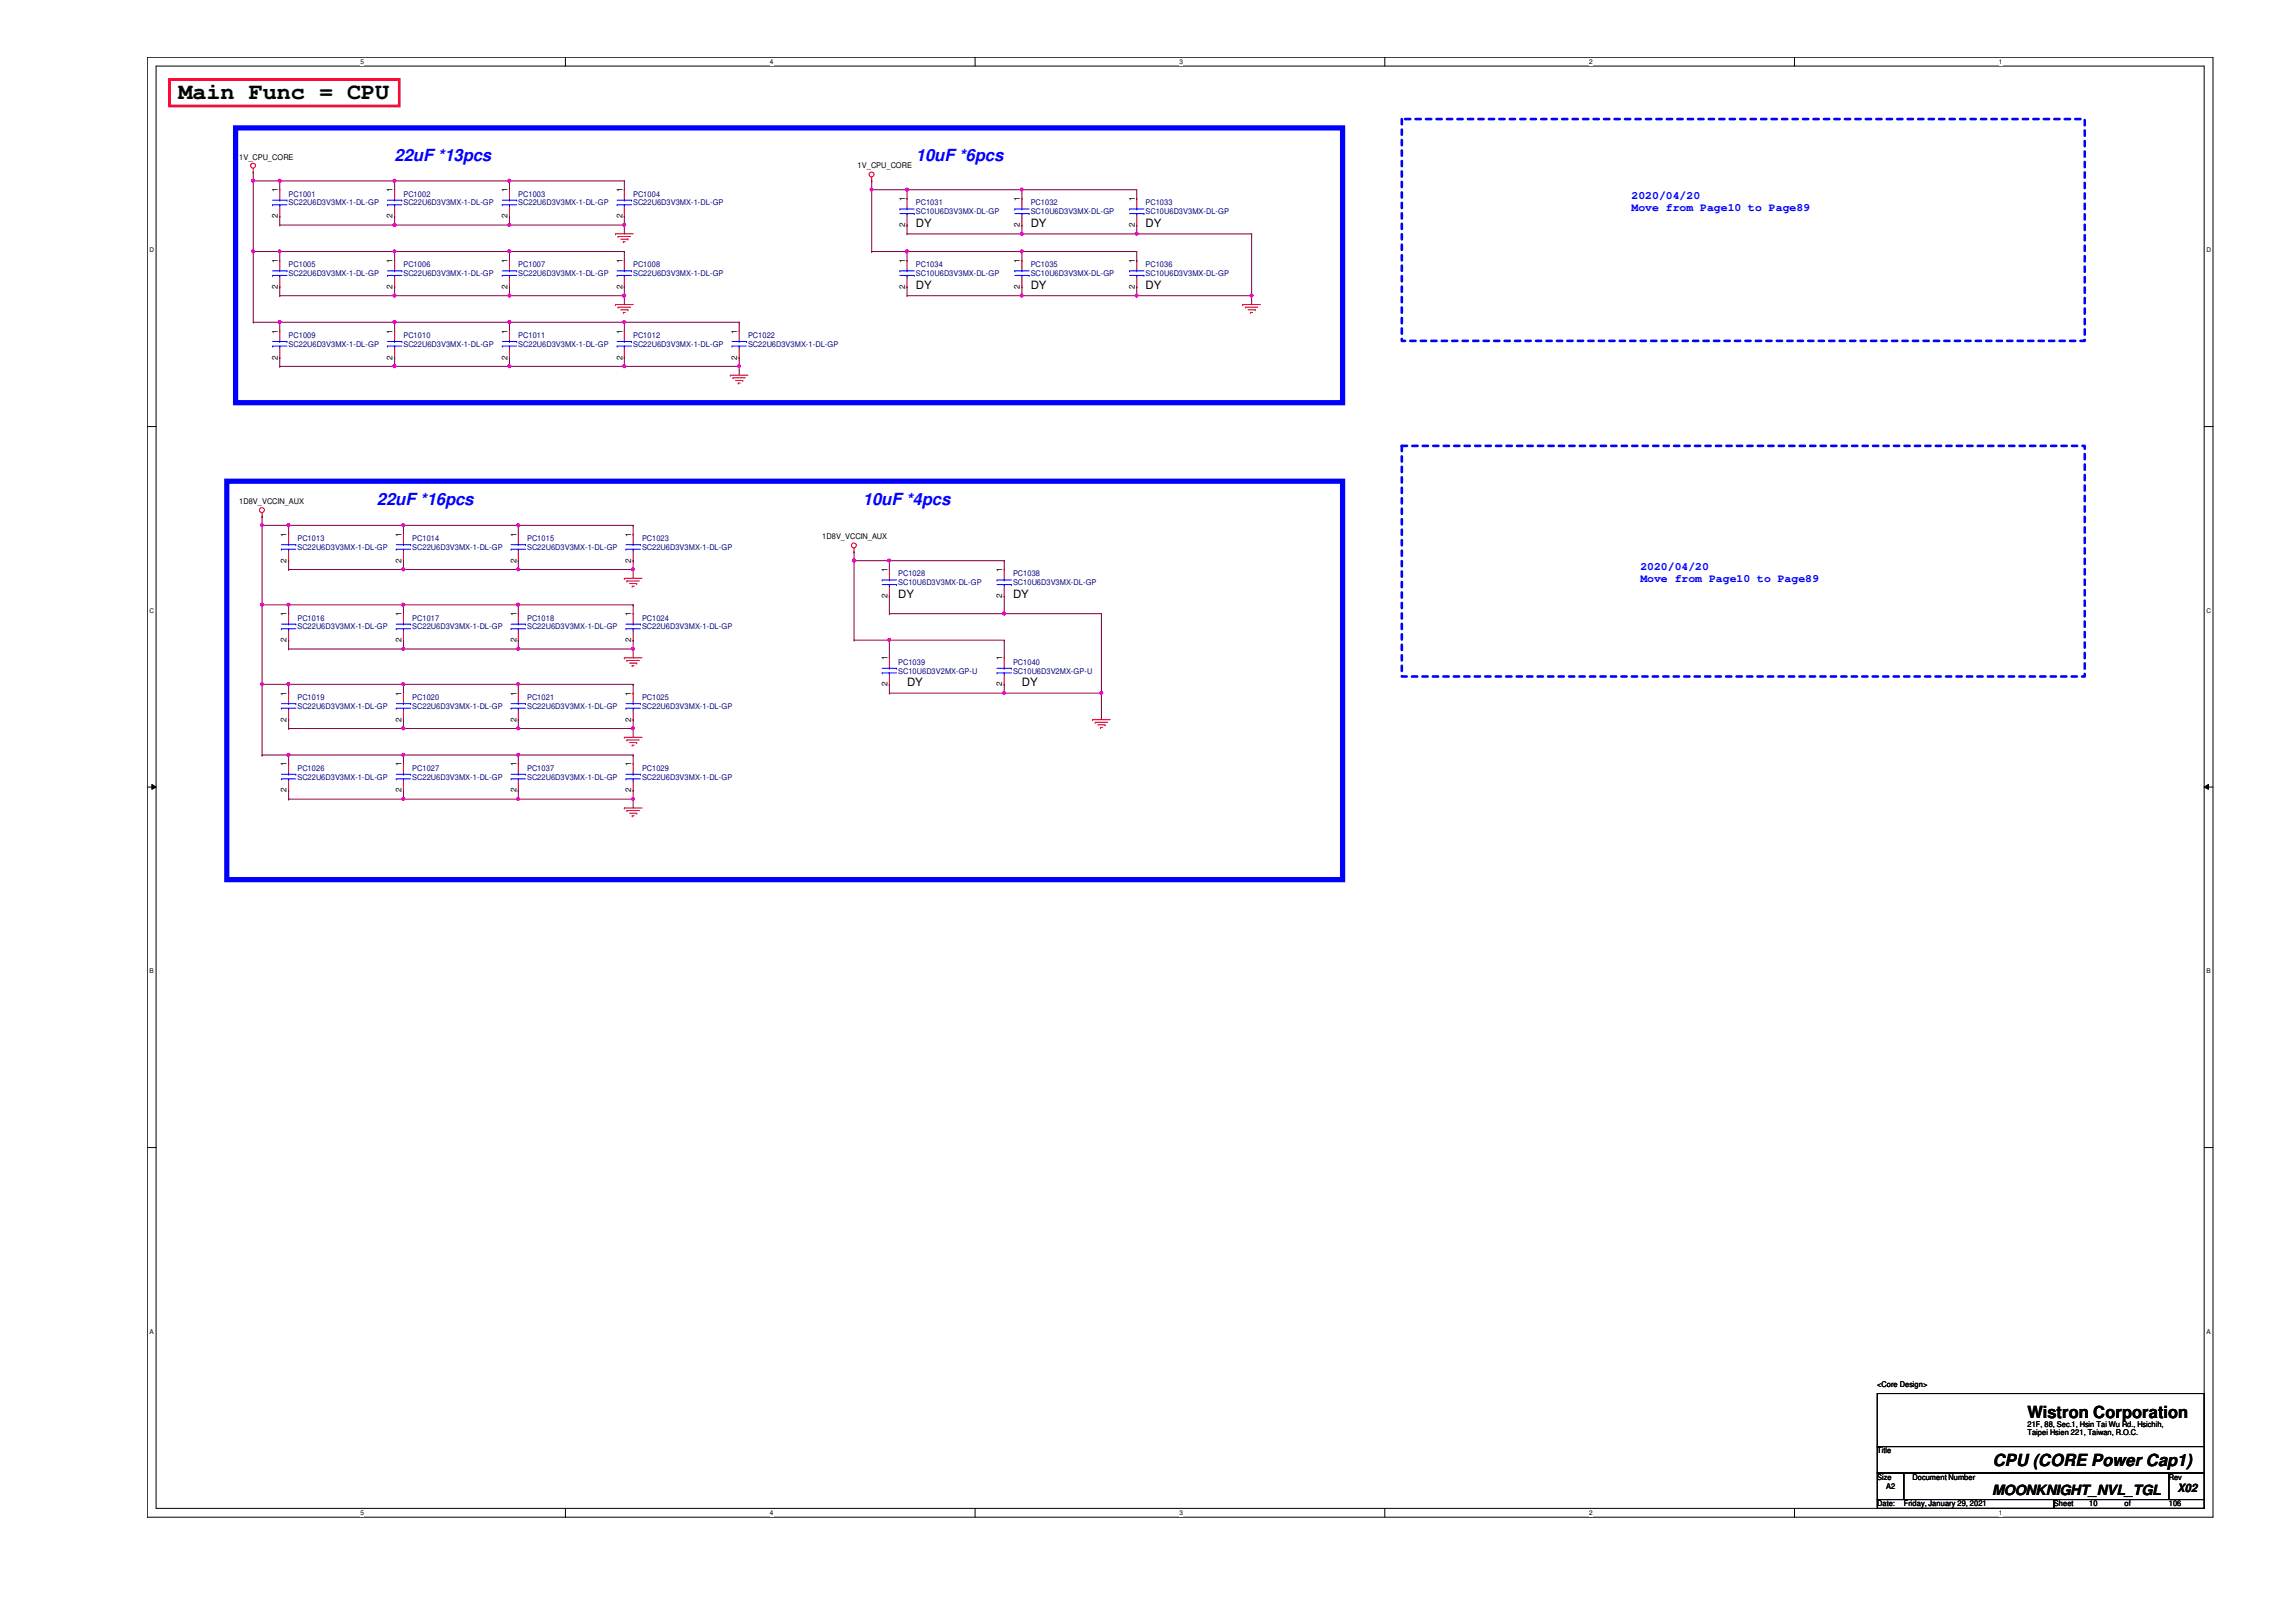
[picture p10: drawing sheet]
<svg xmlns="http://www.w3.org/2000/svg" width="297mm" height="210mm" viewBox="0 0 297 210" stroke-linecap="round" stroke-linejoin="round" font-family="sans-serif">
<defs><g id="words">
<text font-size="3" x="23.1" y="12.8">Main Func = CPU</text>
<g font-size="2.2" fill="#00f">
<text x="51.1" y="20.8">22uF *13pcs</text>
<text x="118.5" y="20.8">10uF *6pcs</text>
<text x="48.8" y="65.4">22uF *16pcs</text>
<text x="111.6" y="65.4">10uF *4pcs</text>
</g>
<g font-size="2.2">
<text x="262.3" y="183.5">Wistron Corporation</text>
<text x="257.8" y="189.7">CPU (CORE Power Cap1)</text>
</g>
<text font-size="1.8" x="257.7" y="193.4">MOONKNIGHT_NVL_TGL</text>
<g font-size="1.5">
<text x="118.5" y="29.3">DY</text>
<text x="133.3" y="29.3">DY</text>
<text x="148.2" y="29.3">DY</text>
<text x="118.5" y="37.3">DY</text>
<text x="133.3" y="37.3">DY</text>
<text x="148.2" y="37.3">DY</text>
<text x="116.2" y="77.3">DY</text>
<text x="131.1" y="77.3">DY</text>
<text x="117.3" y="88.8">DY</text>
<text x="132.2" y="88.8">DY</text>
<text x="281.7" y="193.1">X02</text>
</g>
<g font-size="1.5" fill="#00f">
<text x="211.1" y="25.8">2020/04/20</text>
<text x="211.1" y="27.3">Move from Page10 to Page89</text>
<text x="212.2" y="73.8">2020/04/20</text>
<text x="212.2" y="75.3">Move from Page10 to Page89</text>
</g>
<g font-size="1">
<text x="30.9" y="20.7">1V_CPU_CORE</text>
<text x="111" y="21.8">1V_CPU_CORE</text>
<text x="35.9" y="28.2" transform="rotate(-90 35.9 28.2)">2</text>
<text x="35.9" y="24.9" transform="rotate(-90 35.9 24.9)">1</text>
<text x="50.8" y="28.2" transform="rotate(-90 50.8 28.2)">2</text>
<text x="50.8" y="24.9" transform="rotate(-90 50.8 24.9)">1</text>
<text x="65.7" y="28.2" transform="rotate(-90 65.7 28.2)">2</text>
<text x="65.7" y="24.9" transform="rotate(-90 65.7 24.9)">1</text>
<text x="80.5" y="28.2" transform="rotate(-90 80.5 28.2)">2</text>
<text x="80.5" y="24.9" transform="rotate(-90 80.5 24.9)">1</text>
<text x="117.1" y="29.4" transform="rotate(-90 117.1 29.4)">2</text>
<text x="117.1" y="26" transform="rotate(-90 117.1 26)">1</text>
<text x="132" y="29.4" transform="rotate(-90 132 29.4)">2</text>
<text x="132" y="26" transform="rotate(-90 132 26)">1</text>
<text x="146.8" y="29.4" transform="rotate(-90 146.8 29.4)">2</text>
<text x="146.8" y="26" transform="rotate(-90 146.8 26)">1</text>
<text x="35.9" y="34" transform="rotate(-90 35.9 34)">1</text>
<text x="50.8" y="34" transform="rotate(-90 50.8 34)">1</text>
<text x="65.7" y="34" transform="rotate(-90 65.7 34)">1</text>
<text x="80.5" y="34" transform="rotate(-90 80.5 34)">1</text>
<text x="117.1" y="34" transform="rotate(-90 117.1 34)">1</text>
<text x="132" y="34" transform="rotate(-90 132 34)">1</text>
<text x="146.8" y="34" transform="rotate(-90 146.8 34)">1</text>
<text x="35.9" y="37.4" transform="rotate(-90 35.9 37.4)">2</text>
<text x="50.8" y="37.4" transform="rotate(-90 50.8 37.4)">2</text>
<text x="65.7" y="37.4" transform="rotate(-90 65.7 37.4)">2</text>
<text x="80.5" y="37.4" transform="rotate(-90 80.5 37.4)">2</text>
<text x="117.1" y="37.4" transform="rotate(-90 117.1 37.4)">2</text>
<text x="132" y="37.4" transform="rotate(-90 132 37.4)">2</text>
<text x="146.8" y="37.4" transform="rotate(-90 146.8 37.4)">2</text>
<text x="35.9" y="46.5" transform="rotate(-90 35.9 46.5)">2</text>
<text x="35.9" y="43.2" transform="rotate(-90 35.9 43.2)">1</text>
<text x="50.8" y="46.5" transform="rotate(-90 50.8 46.5)">2</text>
<text x="50.8" y="43.2" transform="rotate(-90 50.8 43.2)">1</text>
<text x="65.7" y="46.5" transform="rotate(-90 65.7 46.5)">2</text>
<text x="65.7" y="43.2" transform="rotate(-90 65.7 43.2)">1</text>
<text x="80.5" y="46.5" transform="rotate(-90 80.5 46.5)">2</text>
<text x="80.5" y="43.2" transform="rotate(-90 80.5 43.2)">1</text>
<text x="95.4" y="46.5" transform="rotate(-90 95.4 46.5)">2</text>
<text x="95.4" y="43.2" transform="rotate(-90 95.4 43.2)">1</text>
<text x="30.9" y="65.2">1D8V_VCCIN_AUX</text>
<text x="37.1" y="69.5" transform="rotate(-90 37.1 69.5)">1</text>
<text x="51.9" y="69.5" transform="rotate(-90 51.9 69.5)">1</text>
<text x="66.8" y="69.5" transform="rotate(-90 66.8 69.5)">1</text>
<text x="81.7" y="69.5" transform="rotate(-90 81.7 69.5)">1</text>
<text x="106.4" y="69.8">1D8V_VCCIN_AUX</text>
<text x="37.1" y="72.8" transform="rotate(-90 37.1 72.8)">2</text>
<text x="51.9" y="72.8" transform="rotate(-90 51.9 72.8)">2</text>
<text x="66.8" y="72.8" transform="rotate(-90 66.8 72.8)">2</text>
<text x="81.7" y="72.8" transform="rotate(-90 81.7 72.8)">2</text>
<text x="114.8" y="77.4" transform="rotate(-90 114.8 77.4)">2</text>
<text x="114.8" y="74" transform="rotate(-90 114.8 74)">1</text>
<text x="129.7" y="77.4" transform="rotate(-90 129.7 77.4)">2</text>
<text x="129.7" y="74" transform="rotate(-90 129.7 74)">1</text>
<text x="37.1" y="83.1" transform="rotate(-90 37.1 83.1)">2</text>
<text x="37.1" y="79.8" transform="rotate(-90 37.1 79.8)">1</text>
<text x="51.9" y="83.1" transform="rotate(-90 51.9 83.1)">2</text>
<text x="51.9" y="79.8" transform="rotate(-90 51.9 79.8)">1</text>
<text x="66.8" y="83.1" transform="rotate(-90 66.8 83.1)">2</text>
<text x="66.8" y="79.8" transform="rotate(-90 66.8 79.8)">1</text>
<text x="81.7" y="83.1" transform="rotate(-90 81.7 83.1)">2</text>
<text x="81.7" y="79.8" transform="rotate(-90 81.7 79.8)">1</text>
<text x="114.8" y="88.8" transform="rotate(-90 114.8 88.8)">2</text>
<text x="114.8" y="85.5" transform="rotate(-90 114.8 85.5)">1</text>
<text x="129.7" y="88.8" transform="rotate(-90 129.7 88.8)">2</text>
<text x="129.7" y="85.5" transform="rotate(-90 129.7 85.5)">1</text>
<text x="37.1" y="93.4" transform="rotate(-90 37.1 93.4)">2</text>
<text x="37.1" y="90" transform="rotate(-90 37.1 90)">1</text>
<text x="51.9" y="93.4" transform="rotate(-90 51.9 93.4)">2</text>
<text x="51.9" y="90" transform="rotate(-90 51.9 90)">1</text>
<text x="66.8" y="93.4" transform="rotate(-90 66.8 93.4)">2</text>
<text x="66.8" y="90" transform="rotate(-90 66.8 90)">1</text>
<text x="81.7" y="93.4" transform="rotate(-90 81.7 93.4)">2</text>
<text x="81.7" y="90" transform="rotate(-90 81.7 90)">1</text>
<text x="37.1" y="99.2" transform="rotate(-90 37.1 99.2)">1</text>
<text x="51.9" y="99.2" transform="rotate(-90 51.9 99.2)">1</text>
<text x="66.8" y="99.2" transform="rotate(-90 66.8 99.2)">1</text>
<text x="81.7" y="99.2" transform="rotate(-90 81.7 99.2)">1</text>
<text x="37.1" y="102.5" transform="rotate(-90 37.1 102.5)">2</text>
<text x="51.9" y="102.5" transform="rotate(-90 51.9 102.5)">2</text>
<text x="66.8" y="102.5" transform="rotate(-90 66.8 102.5)">2</text>
<text x="81.7" y="102.5" transform="rotate(-90 81.7 102.5)">2</text>
<text x="242.9" y="179.5">&lt;Core Design&gt;</text>
<text x="262.3" y="184.7">21F, 88, Sec.1, Hsin Tai Wu Rd., Hsichih,</text>
<text x="262.3" y="185.7">Taipei Hsien 221, Taiwan, R.O.C.</text>
<text x="242.9" y="188.1">Title</text>
<text x="242.9" y="191.5">Size</text>
<text x="247.4" y="191.5">Document Number</text>
<text x="280.6" y="191.5">Rev</text>
<text x="242.9" y="194.9">Date:</text>
<text x="244" y="192.7">A2</text>
<text x="246.3" y="194.9">Friday, January 29, 2021</text>
<text x="265.7" y="194.9">Sheet</text>
<text x="270.3" y="194.9">10</text>
<text x="274.9" y="194.9">of</text>
<text x="280.6" y="194.9">106</text>
</g>
<g font-size="1" fill="#000080">
<text x="37.3" y="25.4">PC1001</text>
<text x="37.3" y="26.6">SC22U6D3V3MX-1-DL-GP</text>
<text x="52.2" y="25.4">PC1002</text>
<text x="52.2" y="26.6">SC22U6D3V3MX-1-DL-GP</text>
<text x="67.1" y="25.4">PC1003</text>
<text x="67.1" y="26.6">SC22U6D3V3MX-1-DL-GP</text>
<text x="81.9" y="25.4">PC1004</text>
<text x="81.9" y="26.6">SC22U6D3V3MX-1-DL-GP</text>
<text x="118.5" y="26.6">PC1031</text>
<text x="118.5" y="27.7">SC10U6D3V3MX-DL-GP</text>
<text x="133.3" y="26.6">PC1032</text>
<text x="133.3" y="27.7">SC10U6D3V3MX-DL-GP</text>
<text x="148.2" y="26.6">PC1033</text>
<text x="148.2" y="27.7">SC10U6D3V3MX-DL-GP</text>
<text x="37.3" y="34.6">PC1005</text>
<text x="37.3" y="35.7">SC22U6D3V3MX-1-DL-GP</text>
<text x="52.2" y="34.6">PC1006</text>
<text x="52.2" y="35.7">SC22U6D3V3MX-1-DL-GP</text>
<text x="67.1" y="34.6">PC1007</text>
<text x="67.1" y="35.7">SC22U6D3V3MX-1-DL-GP</text>
<text x="81.9" y="34.6">PC1008</text>
<text x="81.9" y="35.7">SC22U6D3V3MX-1-DL-GP</text>
<text x="118.5" y="34.6">PC1034</text>
<text x="118.5" y="35.7">SC10U6D3V3MX-DL-GP</text>
<text x="133.3" y="34.6">PC1035</text>
<text x="133.3" y="35.7">SC10U6D3V3MX-DL-GP</text>
<text x="148.2" y="34.6">PC1036</text>
<text x="148.2" y="35.7">SC10U6D3V3MX-DL-GP</text>
<text x="37.3" y="43.7">PC1009</text>
<text x="37.3" y="44.9">SC22U6D3V3MX-1-DL-GP</text>
<text x="52.2" y="43.7">PC1010</text>
<text x="52.2" y="44.9">SC22U6D3V3MX-1-DL-GP</text>
<text x="67.1" y="43.7">PC1011</text>
<text x="67.1" y="44.9">SC22U6D3V3MX-1-DL-GP</text>
<text x="81.9" y="43.7">PC1012</text>
<text x="81.9" y="44.9">SC22U6D3V3MX-1-DL-GP</text>
<text x="96.8" y="43.7">PC1022</text>
<text x="96.8" y="44.9">SC22U6D3V3MX-1-DL-GP</text>
<text x="38.5" y="70">PC1013</text>
<text x="38.5" y="71.2">SC22U6D3V3MX-1-DL-GP</text>
<text x="53.3" y="70">PC1014</text>
<text x="53.3" y="71.2">SC22U6D3V3MX-1-DL-GP</text>
<text x="68.2" y="70">PC1015</text>
<text x="68.2" y="71.2">SC22U6D3V3MX-1-DL-GP</text>
<text x="83.1" y="70">PC1023</text>
<text x="83.1" y="71.2">SC22U6D3V3MX-1-DL-GP</text>
<text x="116.2" y="74.6">PC1028</text>
<text x="116.2" y="75.7">SC10U6D3V3MX-DL-GP</text>
<text x="131.1" y="74.6">PC1038</text>
<text x="131.1" y="75.7">SC10U6D3V3MX-DL-GP</text>
<text x="38.5" y="80.3">PC1016</text>
<text x="38.5" y="81.4">SC22U6D3V3MX-1-DL-GP</text>
<text x="53.3" y="80.3">PC1017</text>
<text x="53.3" y="81.4">SC22U6D3V3MX-1-DL-GP</text>
<text x="68.2" y="80.3">PC1018</text>
<text x="68.2" y="81.4">SC22U6D3V3MX-1-DL-GP</text>
<text x="83.1" y="80.3">PC1024</text>
<text x="83.1" y="81.4">SC22U6D3V3MX-1-DL-GP</text>
<text x="116.2" y="86">PC1039</text>
<text x="116.2" y="87.2">SC10U6D3V2MX-GP-U</text>
<text x="131.1" y="86">PC1040</text>
<text x="131.1" y="87.2">SC10U6D3V2MX-GP-U</text>
<text x="38.5" y="90.6">PC1019</text>
<text x="38.5" y="91.7">SC22U6D3V3MX-1-DL-GP</text>
<text x="53.3" y="90.6">PC1020</text>
<text x="53.3" y="91.7">SC22U6D3V3MX-1-DL-GP</text>
<text x="68.2" y="90.6">PC1021</text>
<text x="68.2" y="91.7">SC22U6D3V3MX-1-DL-GP</text>
<text x="83.1" y="90.6">PC1025</text>
<text x="83.1" y="91.7">SC22U6D3V3MX-1-DL-GP</text>
<text x="38.5" y="99.7">PC1026</text>
<text x="38.5" y="100.9">SC22U6D3V3MX-1-DL-GP</text>
<text x="53.3" y="99.7">PC1027</text>
<text x="53.3" y="100.9">SC22U6D3V3MX-1-DL-GP</text>
<text x="68.2" y="99.7">PC1037</text>
<text x="68.2" y="100.9">SC22U6D3V3MX-1-DL-GP</text>
<text x="83.1" y="99.7">PC1029</text>
<text x="83.1" y="100.9">SC22U6D3V3MX-1-DL-GP</text>
</g>
<g font-size=".8">
<text x="46.7" y="8.3">5</text>
<text x="99.6" y="8.3">4</text>
<text x="152.6" y="8.3">3</text>
<text x="205.6" y="8.3">2</text>
<text x="258.6" y="8.3">1</text>
<text x="19.3" y="32.6">D</text>
<text x="285.5" y="32.6">D</text>
<text x="19.3" y="79.3">C</text>
<text x="285.5" y="79.3">C</text>
<text x="19.3" y="125.9">B</text>
<text x="285.5" y="125.9">B</text>
<text x="19.3" y="172.6">A</text>
<text x="285.5" y="172.6">A</text>
<text x="46.7" y="196.1">5</text>
<text x="99.6" y="196.1">4</text>
<text x="152.6" y="196.1">3</text>
<text x="205.6" y="196.1">2</text>
<text x="258.6" y="196.1">1</text>
</g>
</g></defs>
<path d="M19.1 7.4h267.2v188.9h-267.2zM20.2 8.6h265v186.6h-265z" fill="none" stroke="#000" stroke-width=".13"/>
<g fill="#fff">
<path d="M46.7 7.5h.4v1h-.4z"/>
<path d="M46.7 195.3h.4v1h-.4z"/>
</g>
<path d="M73.2 7.4v1.2M73.2 195.2v1.1" fill="none" stroke="#000" stroke-width=".13"/>
<g fill="#fff">
<path d="M99.6 7.5h.5v1h-.5z"/>
<path d="M99.6 195.3h.5v1h-.5z"/>
</g>
<path d="M126.2 7.4v1.2M126.2 195.2v1.1" fill="none" stroke="#000" stroke-width=".13"/>
<g fill="#fff">
<path d="M152.6 7.5h.5v1h-.5z"/>
<path d="M152.6 195.3h.5v1h-.5z"/>
</g>
<path d="M179.2 7.4v1.2M179.2 195.2v1.1" fill="none" stroke="#000" stroke-width=".13"/>
<g fill="#fff">
<path d="M205.6 7.5h.5v1h-.5z"/>
<path d="M205.6 195.3h.5v1h-.5z"/>
</g>
<path d="M232.2 7.4v1.2M232.2 195.2v1.1" fill="none" stroke="#000" stroke-width=".13"/>
<g fill="#fff">
<path d="M258.6 7.5h.5v1h-.5z"/>
<path d="M258.6 195.3h.5v1h-.5z"/>
<path d="M19.3 31.9h.6v.9h-.6z"/>
<path d="M285.5 31.9h.5v.9h-.5z"/>
<path d="M19.3 78.5h.6v1h-.6z"/>
<path d="M285.5 78.5h.5v1h-.5z"/>
</g>
<path d="M19.1 55.2h1.1M285.2 55.2h1.1" fill="none" stroke="#000" stroke-width=".13"/>
<g fill="#fff">
<path d="M19.3 125.2h.6v.9h-.6z"/>
<path d="M285.5 125.2h.5v.9h-.5z"/>
</g>
<path d="M19.1 101.9h1.1M19.6 101.5l.6 .4-.6 .2zM285.2 101.9l.5-.4v.6zM285.2 101.9h1.1" fill="none" stroke="#000" stroke-width=".13"/>
<path d="M19.6 101.5l.6 .4-.6 .2zM285.2 101.9l.5-.4v.6z" fill="#000"/>
<g fill="#fff">
<path d="M19.3 171.8h.6v1h-.6z"/>
<path d="M285.5 171.8h.5v1h-.5z"/>
</g>
<path d="M19.1 148.5h1.1M285.2 148.5h1.1M242.9 180.3h42.3v6.9h-42.3zM242.9 187.2h42.3v3.4h-42.3zM242.9 190.6h3.4v3.5h-3.4zM242.9 194.1h22.8v1.1h-22.8zM246.3 190.6h34.3v3.5h-34.3zM265.7 194.1h19.5v1.1h-19.5zM280.6 190.6h4.6v3.5h-4.6z" fill="none" stroke="#000" stroke-width=".13"/>
<path d="M21.9 10.3h29.7v3.4h-29.7z" fill="none" stroke="#f00" stroke-width=".34"/>
<path d="M30.5 16.6h143.2v35.5h-143.2zM29.3 62.3h144.4v51.5h-144.4z" fill="none" stroke="#00f" stroke-width=".68"/>
<path d="M181.4 15.4h88.3v28.7h-88.3zM181.4 57.7h88.3v29.8h-88.3z" fill="none" stroke="#00f" stroke-width=".34" stroke-dasharray=".7 .7"/>
<g fill="none" stroke="#f00" stroke-width=".13">
<path d="M32.8 22.3h.1M32.8 21.8v.5M36.2 33.7h.1M36.2 37.1h.1M36.2 24.6h.1M36.2 28h.1M36.2 24.6v1.1M36.2 26.8v1.2M36.2 33.7v1.1M36.2 36v1.1M51.1 33.7h.1M51.1 37.1h.1"/>
<path d="M51.1 24.6h.1M51.1 28h.1M51.1 24.6v1.1M51.1 26.8v1.2M51.1 33.7v1.1M51.1 36v1.1M65.9 24.6h.1M65.9 28h.1M65.9 33.7h.1M65.9 37.1h.1M65.9 24.6v1.1M65.9 26.8v1.2"/>
<path d="M65.9 33.7v1.1M65.9 36v1.1M79.6 30.3h.1M79.6 39.4h.1M79.6 30.3h2.3M79.6 39.4h2.3M80 30.6h.1M80 39.8h.1M80 30.6h1.6M80 39.8h1.6M80.3 30.9h.9M80.6 31.3h.1"/>
<path d="M80.6 31.3h.3M80.8 24.6h.1M80.8 28h.1M80.8 33.7h.1M80.8 37.1h.1M80.8 24.6v1.1M80.8 26.8v1.2M80.8 33.7v1.1M80.8 36v1.1M81.2 30.9h.1M112.8 23.4h.1M112.8 22.9v.5"/>
<path d="M117.3 33.7h.1M117.3 37.1h.1M117.3 25.7h.1M117.3 29.1h.1M117.3 25.7v1.1M117.3 28v1.1M117.3 33.7v1.1M117.3 36v1.1M132.2 25.7h.1M132.2 29.1h.1M132.2 33.7h.1M132.2 37.1h.1"/>
<path d="M132.2 25.7v1.1M132.2 28v1.1M132.2 33.7v1.1M132.2 36v1.1M147.1 33.7h.1M147.1 37.1h.1M147.1 25.7h.1M147.1 29.1h.1M147.1 25.7v1.1M147.1 28v1.1M147.1 33.7v1.1M147.1 36v1.1"/>
<path d="M160.8 39.4h.1M160.8 39.4h2.3M161.1 39.8h.1M161.1 39.8h1.6M36.2 42.8h.1M36.2 46.3h.1M36.2 42.8v1.2M36.2 45.1v1.2M51.1 42.8h.1M51.1 46.3h.1M51.1 42.8v1.2M51.1 45.1v1.2"/>
<path d="M65.9 42.8h.1M65.9 46.3h.1M65.9 42.8v1.2M65.9 45.1v1.2M80.3 40.1h.9M80.6 40.4h.1M80.6 40.4h.3M80.8 42.8h.1M80.8 46.3h.1M80.8 42.8v1.2M80.8 45.1v1.2M81.2 40.1h.1"/>
<path d="M94.5 48.6h.1M94.5 48.6h2.3M94.8 48.9h.1M94.8 48.9h1.6M95.2 49.2h.9M95.5 49.6h.1M95.5 49.6h.3M95.6 42.8h.1M95.6 46.3h.1M95.6 42.8v1.2M95.6 45.1v1.2M96.1 49.2h.1"/>
<path d="M161.5 40.1h.9M161.8 40.4h.1M161.8 40.4h.3M162.4 40.1h.1M33.9 66.8h.1M33.9 66.4v.4M37.3 79.4h.1M37.3 69.1h.1M37.3 72.6h.1M37.3 69.1v1.2M37.3 71.4v1.2M37.3 79.4v1.2"/>
<path d="M52.2 79.4h.1M52.2 69.1h.1M52.2 72.6h.1M52.2 69.1v1.2M52.2 71.4v1.2M52.2 79.4v1.2M67.1 69.1h.1M67.1 72.6h.1M67.1 79.4h.1M67.1 69.1v1.2M67.1 71.4v1.2M67.1 79.4v1.2"/>
<path d="M80.8 74.8h.1M80.8 74.8h2.3M81.1 75.2h.1M81.1 75.2h1.6M81.4 75.5h1M81.8 75.9h.1M81.8 75.9h.2M81.9 79.4h.1M81.9 69.1h.1M81.9 72.6h.1M81.9 69.1v1.2M81.9 71.4v1.2"/>
<path d="M81.9 79.4v1.2M82.4 75.5h.1M110.5 71.4h.1M110.5 71v.4M115.1 73.7h.1M115.1 77.1h.1M115.1 73.7v1.1M115.1 76v1.1M129.9 73.7h.1M129.9 77.1h.1M129.9 73.7v1.1M129.9 76v1.1"/>
<path d="M37.3 89.7h.1M37.3 93.1h.1M37.3 82.8h.1M37.3 98.8h.1M37.3 81.7v1.1M37.3 89.7v1.1M37.3 92v1.1M37.3 98.8v1.2M52.2 98.8h.1M52.2 82.8h.1M52.2 89.7h.1M52.2 93.1h.1"/>
<path d="M52.2 81.7v1.1M52.2 89.7v1.1M52.2 92v1.1M52.2 98.8v1.2M67.1 82.8h.1M67.1 89.7h.1M67.1 93.1h.1M67.1 98.8h.1M67.1 81.7v1.1M67.1 89.7v1.1M67.1 92v1.1M67.1 98.8v1.2"/>
<path d="M80.8 85.1h.1M80.8 95.4h.1M80.8 85.1h2.3M80.8 95.4h2.3M81.1 85.5h.1M81.1 95.8h.1M81.1 85.5h1.6M81.1 95.8h1.6M81.4 85.8h1M81.4 96.1h1M81.8 86.1h.1M81.8 96.4h.1"/>
<path d="M81.8 86.1h.2M81.8 96.4h.2M81.9 82.8h.1M81.9 89.7h.1M81.9 93.1h.1M81.9 98.8h.1M81.9 81.7v1.1M81.9 89.7v1.1M81.9 92v1.1M81.9 98.8v1.2M82.4 85.8h.1M82.4 96.1h.1"/>
<path d="M115.1 85.1h.1M115.1 88.6h.1M115.1 85.1v1.2M115.1 87.4v1.2M129.9 85.1h.1M129.9 88.6h.1M129.9 85.1v1.2M129.9 87.4v1.2M141.4 93.1h.1M141.4 93.1h2.2M141.7 93.5h.1M141.7 93.5h1.6"/>
<path d="M142 93.8h1M142.4 94.1h.1M142.4 94.1h.2M143 93.8h.1M37.3 102.3h.1M37.3 101.1v1.2M52.2 102.3h.1M52.2 101.1v1.2M67.1 102.3h.1M67.1 101.1v1.2M80.8 104.6h.1M80.8 104.6h2.3"/>
<path d="M81.1 104.9h.1M81.1 104.9h1.6M81.4 105.2h1M81.8 105.6h.1M81.8 105.6h.2M81.9 102.3h.1M81.9 101.1v1.2M82.4 105.2h.1"/>
<circle cx="32.7" cy="21.4" r=".32"/>
<circle cx="112.8" cy="22.6" r=".32"/>
<circle cx="33.9" cy="66" r=".32"/>
<circle cx="110.5" cy="70.6" r=".32"/>
</g>
<g fill="none" stroke="#00f" stroke-width=".13">
<path d="M35.3 35.6h.1M35.3 26.5h.1M35.3 25.9h1.8M35.3 26.5h1.8M35.3 35.1h1.8M35.3 35.6h1.8M36.2 35.1h.1M36.2 35.6h.1M36.2 25.9h.1M36.2 26.5h.1M36.2 25.7v.2M36.2 26.5v.3"/>
<path d="M36.2 34.8v.3M36.2 35.6v.4M37.1 35.1h.1M37.1 25.9h.1M50.1 35.6h.1M50.1 26.5h.1M50.1 25.9h1.9M50.1 26.5h1.9M50.1 35.1h1.9M50.1 35.6h1.9M51.1 35.1h.1M51.1 35.6h.1"/>
<path d="M51.1 25.9h.1M51.1 26.5h.1M51.1 25.7v.2M51.1 26.5v.3M51.1 34.8v.3M51.1 35.6v.4M52 35.1h.1M52 25.9h.1M65 26.5h.1M65 35.6h.1M65 25.9h1.8M65 26.5h1.8"/>
<path d="M65 35.1h1.8M65 35.6h1.8M65.9 25.9h.1M65.9 26.5h.1M65.9 35.1h.1M65.9 35.6h.1M65.9 25.7v.2M65.9 26.5v.3M65.9 34.8v.3M65.9 35.6v.4M66.8 25.9h.1M66.8 35.1h.1"/>
<path d="M79.8 26.5h.1M79.8 35.6h.1M79.8 25.9h1.9M79.8 26.5h1.9M79.8 35.1h1.9M79.8 35.6h1.9M80.8 25.9h.1M80.8 26.5h.1M80.8 35.1h.1M80.8 35.6h.1M80.8 25.7v.2M80.8 26.5v.3"/>
<path d="M80.8 34.8v.3M80.8 35.6v.4M81.7 25.9h.1M81.7 35.1h.1M116.4 35.1h.1M116.4 27.1h.1M116.4 35.1h1.9M116.4 35.6h1.9M116.4 27.1h1.9M116.4 27.6h1.9M117.3 35.1h.1M117.3 35.6h.1"/>
<path d="M117.3 27.1h.1M117.3 27.6h.1M117.3 26.8v.3M117.3 27.6v.4M117.3 34.8v.3M117.3 35.6v.4M118.3 35.6h.1M118.3 27.6h.1M131.3 27.1h.1M131.3 35.1h.1M131.3 35.1h1.8M131.3 35.6h1.8"/>
<path d="M131.3 27.1h1.8M131.3 27.6h1.8M132.2 27.1h.1M132.2 27.6h.1M132.2 35.1h.1M132.2 35.6h.1M132.2 26.8v.3M132.2 27.6v.4M132.2 34.8v.3M132.2 35.6v.4M133.1 27.6h.1M133.1 35.6h.1"/>
<path d="M146.1 35.1h.1M146.1 27.1h.1M146.1 35.1h1.9M146.1 35.6h1.9M146.1 27.1h1.9M146.1 27.6h1.9M147.1 35.1h.1M147.1 35.6h.1M147.1 27.1h.1M147.1 27.6h.1M147.1 26.8v.3M147.1 27.6v.4"/>
<path d="M147.1 34.8v.3M147.1 35.6v.4M148 35.6h.1M148 27.6h.1M35.3 44.8h.1M35.3 44.2h1.8M35.3 44.8h1.8M36.2 44.2h.1M36.2 44.8h.1M36.2 44v.2M36.2 44.8v.3M37.1 44.2h.1"/>
<path d="M50.1 44.8h.1M50.1 44.2h1.9M50.1 44.8h1.9M51.1 44.2h.1M51.1 44.8h.1M51.1 44v.2M51.1 44.8v.3M52 44.2h.1M65 44.8h.1M65 44.2h1.8M65 44.8h1.8M65.9 44.2h.1"/>
<path d="M65.9 44.8h.1M65.9 44v.2M65.9 44.8v.3M66.8 44.2h.1M79.8 44.8h.1M79.8 44.2h1.9M79.8 44.8h1.9M80.8 44.2h.1M80.8 44.8h.1M80.8 44v.2M80.8 44.8v.3M81.7 44.2h.1"/>
<path d="M94.7 44.8h.1M94.7 44.2h1.9M94.7 44.8h1.9M95.6 44.2h.1M95.6 44.8h.1M95.6 44v.2M95.6 44.8v.3M96.6 44.2h.1M36.4 71.1h.1M36.4 70.5h1.9M36.4 71.1h1.9M37.3 70.5h.1"/>
<path d="M37.3 71.1h.1M37.3 70.3v.2M37.3 71.1v.3M38.3 70.5h.1M51.3 71.1h.1M51.3 70.5h1.8M51.3 71.1h1.8M52.2 70.5h.1M52.2 71.1h.1M52.2 70.3v.2M52.2 71.1v.3M53.1 70.5h.1"/>
<path d="M66.1 71.1h.1M66.1 70.5h1.9M66.1 71.1h1.9M67.1 70.5h.1M67.1 71.1h.1M67.1 70.3v.2M67.1 71.1v.3M68 70.5h.1M81 71.1h.1M81 70.5h1.8M81 71.1h1.8M81.9 70.5h.1"/>
<path d="M81.9 71.1h.1M81.9 70.3v.2M81.9 71.1v.3M82.8 70.5h.1M114.1 75.1h.1M114.1 75.1h1.9M114.1 75.6h1.9M115.1 75.1h.1M115.1 75.6h.1M115.1 74.8v.3M115.1 75.6v.4M116 75.6h.1"/>
<path d="M129 75.1h.1M129 75.1h1.9M129 75.6h1.9M129.9 75.1h.1M129.9 75.6h.1M129.9 74.8v.3M129.9 75.6v.4M130.9 75.6h.1M36.4 91.7h.1M36.4 81.4h.1M36.4 80.8h1.9M36.4 81.4h1.9"/>
<path d="M36.4 91.1h1.9M36.4 91.7h1.9M37.3 91.1h.1M37.3 91.7h.1M37.3 80.8h.1M37.3 81.4h.1M37.3 80.6v.2M37.3 81.4v.3M37.3 90.8v.3M37.3 91.7v.3M37.3 100v.2M38.3 91.1h.1"/>
<path d="M38.3 80.8h.1M51.3 81.4h.1M51.3 91.7h.1M51.3 80.8h1.8M51.3 81.4h1.8M51.3 91.1h1.8M51.3 91.7h1.8M52.2 80.8h.1M52.2 81.4h.1M52.2 91.1h.1M52.2 91.7h.1M52.2 80.6v.2"/>
<path d="M52.2 81.4v.3M52.2 90.8v.3M52.2 91.7v.3M52.2 100v.2M53.1 80.8h.1M53.1 91.1h.1M66.1 81.4h.1M66.1 91.7h.1M66.1 80.8h1.9M66.1 81.4h1.9M66.1 91.1h1.9M66.1 91.7h1.9"/>
<path d="M67.1 80.8h.1M67.1 81.4h.1M67.1 91.1h.1M67.1 91.7h.1M67.1 80.6v.2M67.1 81.4v.3M67.1 90.8v.3M67.1 91.7v.3M67.1 100v.2M68 80.8h.1M68 91.1h.1M81 81.4h.1"/>
<path d="M81 91.7h.1M81 80.8h1.8M81 81.4h1.8M81 91.1h1.8M81 91.7h1.8M81.9 80.8h.1M81.9 81.4h.1M81.9 91.1h.1M81.9 91.7h.1M81.9 80.6v.2M81.9 81.4v.3M81.9 90.8v.3"/>
<path d="M81.9 91.7v.3M81.9 100v.2M82.8 80.8h.1M82.8 91.1h.1M114.1 87.1h.1M114.1 86.5h1.9M114.1 87.1h1.9M115.1 86.5h.1M115.1 87.1h.1M115.1 86.3v.2M115.1 87.1v.3M116 86.5h.1"/>
<path d="M129 87.1h.1M129 86.5h1.9M129 87.1h1.9M129.9 86.5h.1M129.9 87.1h.1M129.9 86.3v.2M129.9 87.1v.3M130.9 86.5h.1M36.4 100.8h.1M36.4 100.2h1.9M36.4 100.8h1.9M37.3 100.2h.1"/>
<path d="M37.3 100.8h.1M37.3 100.8v.3M38.3 100.2h.1M51.3 100.8h.1M51.3 100.2h1.8M51.3 100.8h1.8M52.2 100.2h.1M52.2 100.8h.1M52.2 100.8v.3M53.1 100.2h.1M66.1 100.8h.1M66.1 100.2h1.9"/>
<path d="M66.1 100.8h1.9M67.1 100.2h.1M67.1 100.8h.1M67.1 100.8v.3M68 100.2h.1M81 100.8h.1M81 100.2h1.8M81 100.8h1.8M81.9 100.2h.1M81.9 100.8h.1M81.9 100.8v.3M82.8 100.2h.1"/>
</g>
<path d="M51.1 23.4h.1M51.1 23.4v1.2M51.1 23.4h14.8M65.9 23.4h.1M65.9 23.4v1.2" fill="none" stroke="#800040" stroke-width=".13"/>
<path d="M65.8 23.3h.2v.2l-.1 .1-.1-.1z" fill-rule="evenodd" fill="#f0f"/>
<path d="M65.8 23.3h.2v.2l-.1 .1-.1-.1z" fill="none" stroke="#f0f" stroke-width=".13"/>
<path d="M50.9 23.3h.3v.2l-.2 .1-.1-.1z" fill-rule="evenodd" fill="#f0f"/>
<path d="M50.9 23.3h.3v.2l-.2 .1-.1-.1z" fill="none" stroke="#f0f" stroke-width=".13"/>
<path d="M51.1 28h.1M51.1 29.1h.1M51.1 28v1.1M65.9 23.4h.1M65.9 28h.1M65.9 23.4h14.9M65.9 28v1.1h-14.8M80.8 23.4h.1M80.8 28h.1M80.8 23.4v1.2M80.8 28v1.1" fill="none" stroke="#800040" stroke-width=".13"/>
<path d="M65.8 29h.2v.2l-.1 .1-.1-.1z" fill-rule="evenodd" fill="#f0f"/>
<path d="M65.8 29h.2v.2l-.1 .1-.1-.1z" fill="none" stroke="#f0f" stroke-width=".13"/>
<path d="M50.9 29h.3v.2l-.2 .1-.1-.1z" fill-rule="evenodd" fill="#f0f"/>
<path d="M50.9 29h.3v.2l-.2 .1-.1-.1z" fill="none" stroke="#f0f" stroke-width=".13"/>
<path d="M65.9 29.1h.1M65.9 29.1h14.9" fill="none" stroke="#800040" stroke-width=".13"/>
<path d="M80.6 29h.3v.2l-.2 .1-.1-.1z" fill-rule="evenodd" fill="#f0f"/>
<path d="M80.6 29h.3v.2l-.2 .1-.1-.1z" fill="none" stroke="#f0f" stroke-width=".13"/>
<path d="M36.2 29.1h.1M36.2 32.6h.1M36.2 29.1h14.9M36.2 32.6h14.9M51.1 32.6h.1M51.1 32.6v1.1M80.8 29.1h.1M80.8 29.1v1.2" fill="none" stroke="#800040" stroke-width=".13"/>
<path d="M36 32.4h.3v.2l-.1 .1-.2-.1z" fill-rule="evenodd" fill="#f0f"/>
<path d="M36 32.4h.3v.2l-.1 .1-.2-.1z" fill="none" stroke="#f0f" stroke-width=".13"/>
<path d="M36.2 37.1h.1M36.2 38.3h.1M36.2 37.1v1.2M51.1 37.1h.1M51.1 37.1v1.2h-14.9M80.8 38.3h.1M80.8 38.3v1.1M36.2 41.7h.1M36.2 41.7h14.9" fill="none" stroke="#800040" stroke-width=".13"/>
<path d="M36 41.5h.3v.3l-.1 .1-.2-.1z" fill-rule="evenodd" fill="#f0f"/>
<path d="M36 41.5h.3v.3l-.1 .1-.2-.1z" fill="none" stroke="#f0f" stroke-width=".13"/>
<path d="M36.2 41.7h.1M36.2 41.7v1.1M51.1 41.7h.1M51.1 41.7v1.1M51.1 41.7h14.8" fill="none" stroke="#800040" stroke-width=".13"/>
<path d="M65.8 41.5h.2v.3l-.1 .1-.1-.1z" fill-rule="evenodd" fill="#f0f"/>
<path d="M65.8 41.5h.2v.3l-.1 .1-.1-.1z" fill="none" stroke="#f0f" stroke-width=".13"/>
<path d="M50.9 41.5h.3v.3l-.2 .1-.1-.1z" fill-rule="evenodd" fill="#f0f"/>
<path d="M50.9 41.5h.3v.3l-.2 .1-.1-.1z" fill="none" stroke="#f0f" stroke-width=".13"/>
<g fill="none" stroke="#800040" stroke-width=".13">
<path d="M36.2 47.4h.1M36.2 47.4h44.6M51.1 46.3h.1M51.1 47.4h.1M51.1 46.3v1.1M65.9 41.7h.1M65.9 46.3h.1M65.9 47.4h.1M65.9 41.7v1.1M65.9 46.3v1.1M65.9 41.7h14.9M80.8 41.7h.1"/>
<path d="M80.8 41.7v1.1M95.6 47.4h.1M95.6 47.4v1.2"/>
</g>
<path d="M65.8 47.3h.2v.2l-.1 .1-.1-.1z" fill-rule="evenodd" fill="#f0f"/>
<path d="M65.8 47.3h.2v.2l-.1 .1-.1-.1z" fill="none" stroke="#f0f" stroke-width=".13"/>
<path d="M50.9 47.3h.3v.2l-.2 .1-.1-.1z" fill-rule="evenodd" fill="#f0f"/>
<path d="M50.9 47.3h.3v.2l-.2 .1-.1-.1z" fill="none" stroke="#f0f" stroke-width=".13"/>
<path d="M36.2 46.3h.1M36.2 46.3v1.1M33.9 66.8h.1M33.9 66.8v1.2M37.3 68h.1M37.3 68v1.1M52.2 68h.1M52.2 68h14.9" fill="none" stroke="#800040" stroke-width=".13"/>
<path d="M66.9 67.8h.3v.3l-.2 .1-.1-.1z" fill-rule="evenodd" fill="#f0f"/>
<path d="M66.9 67.8h.3v.3l-.2 .1-.1-.1z" fill="none" stroke="#f0f" stroke-width=".13"/>
<path d="M52 67.8h.3v.3l-.1 .1-.2-.1z" fill-rule="evenodd" fill="#f0f"/>
<path d="M52 67.8h.3v.3l-.1 .1-.2-.1z" fill="none" stroke="#f0f" stroke-width=".13"/>
<g fill="none" stroke="#800040" stroke-width=".13">
<path d="M37.3 73.7h.1M37.3 72.6h.1M37.3 73.7h29.8M37.3 72.6v1.1M52.2 68h.1M52.2 72.6h.1M52.2 68v1.1M52.2 72.6v1.1M67.1 68h.1M67.1 72.6h.1M67.1 73.7h.1M67.1 68v1.1"/>
<path d="M67.1 72.6v1.1"/>
</g>
<path d="M52 73.5h.3v.3l-.1 .1-.2-.1z" fill-rule="evenodd" fill="#f0f"/>
<path d="M52 73.5h.3v.3l-.1 .1-.2-.1z" fill="none" stroke="#f0f" stroke-width=".13"/>
<path d="M66.9 73.5h.3v.3l-.2 .1-.1-.1z" fill-rule="evenodd" fill="#f0f"/>
<path d="M66.9 73.5h.3v.3l-.2 .1-.1-.1z" fill="none" stroke="#f0f" stroke-width=".13"/>
<path d="M37.3 78.3h.1M37.3 78.3h14.9M37.3 78.3v1.1" fill="none" stroke="#800040" stroke-width=".13"/>
<path d="M37.2 78.1h.2v.3h-.1h-.1z" fill-rule="evenodd" fill="#f0f"/>
<path d="M37.2 78.1h.2v.3h-.1h-.1z" fill="none" stroke="#f0f" stroke-width=".13"/>
<path d="M52.2 78.3h.1M52.2 78.3h14.9" fill="none" stroke="#800040" stroke-width=".13"/>
<path d="M66.9 78.1h.3v.3h-.2h-.1z" fill-rule="evenodd" fill="#f0f"/>
<path d="M66.9 78.1h.3v.3h-.2h-.1z" fill="none" stroke="#f0f" stroke-width=".13"/>
<path d="M52.2 78.3h.1M52.2 78.3v1.1M67.1 78.3h.1M67.1 78.3v1.1" fill="none" stroke="#800040" stroke-width=".13"/>
<path d="M52 78.1h.3v.3h-.1h-.2z" fill-rule="evenodd" fill="#f0f"/>
<path d="M52 78.1h.3v.3h-.1h-.2z" fill="none" stroke="#f0f" stroke-width=".13"/>
<path d="M37.3 84h.1M37.3 84h29.8M52.2 82.8h.1M52.2 82.8v1.2M67.1 84h.1" fill="none" stroke="#800040" stroke-width=".13"/>
<path d="M52 83.8h.3v.3l-.1 .1-.2-.1z" fill-rule="evenodd" fill="#f0f"/>
<path d="M52 83.8h.3v.3l-.1 .1-.2-.1z" fill="none" stroke="#f0f" stroke-width=".13"/>
<path d="M66.9 83.8h.3v.3l-.2 .1-.1-.1z" fill-rule="evenodd" fill="#f0f"/>
<path d="M66.9 83.8h.3v.3l-.2 .1-.1-.1z" fill="none" stroke="#f0f" stroke-width=".13"/>
<path d="M32.8 23.4h.1M32.8 23.4v9.2M37.3 82.8h.1M37.3 88.6h.1M37.3 82.8v1.2M37.3 88.6v1.1M37.3 88.6h14.9M52.2 88.6h.1M52.2 88.6v1.1" fill="none" stroke="#800040" stroke-width=".13"/>
<path d="M32.6 32.4h.3v.2l-.2 .1-.1-.1z" fill-rule="evenodd" fill="#f0f"/>
<path d="M32.6 32.4h.3v.2l-.2 .1-.1-.1z" fill="none" stroke="#f0f" stroke-width=".13"/>
<path d="M32.6 23.3h.3v.2l-.2 .1-.1-.1z" fill-rule="evenodd" fill="#f0f"/>
<path d="M32.6 23.3h.3v.2l-.2 .1-.1-.1z" fill="none" stroke="#f0f" stroke-width=".13"/>
<g fill="none" stroke="#800040" stroke-width=".13">
<path d="M32.8 32.6h.1M32.8 22.3h.1M32.8 32.6h3.4M32.8 22.3v1.1M32.8 32.6v9.1M36.2 32.6h.1M36.2 23.4h.1M36.2 23.4v1.2M36.2 32.6v1.1M32.8 41.7h.1M32.8 41.7h3.4M33.9 68h.1"/>
<path d="M33.9 78.3h.1M33.9 68v20.6M33.9 78.3h3.4"/>
</g>
<path d="M33.8 88.4h.2v.3h-.1h-.1z" fill-rule="evenodd" fill="#f0f"/>
<path d="M33.8 88.4h.2v.3h-.1h-.1z" fill="none" stroke="#f0f" stroke-width=".13"/>
<path d="M33.8 78.1h.2v.3h-.1h-.1z" fill-rule="evenodd" fill="#f0f"/>
<path d="M33.8 78.1h.2v.3h-.1h-.1z" fill="none" stroke="#f0f" stroke-width=".13"/>
<path d="M33.9 88.6h.1M33.9 88.6h3.4" fill="none" stroke="#800040" stroke-width=".13"/>
<path d="M37.2 88.4h.2v.3h-.1h-.1z" fill-rule="evenodd" fill="#f0f"/>
<path d="M37.2 88.4h.2v.3h-.1h-.1z" fill="none" stroke="#f0f" stroke-width=".13"/>
<path d="M36.2 28h.1M36.2 28v1.1M51.1 32.6h.1M51.1 32.6h14.8" fill="none" stroke="#800040" stroke-width=".13"/>
<path d="M65.8 32.4h.2v.2l-.1 .1-.1-.1z" fill-rule="evenodd" fill="#f0f"/>
<path d="M65.8 32.4h.2v.2l-.1 .1-.1-.1z" fill="none" stroke="#f0f" stroke-width=".13"/>
<path d="M50.9 32.4h.3v.2l-.2 .1-.1-.1z" fill-rule="evenodd" fill="#f0f"/>
<path d="M50.9 32.4h.3v.2l-.2 .1-.1-.1z" fill="none" stroke="#f0f" stroke-width=".13"/>
<path d="M65.9 32.6h.1M65.9 38.3h.1M65.9 32.6v1.1M65.9 32.6h14.9M65.9 38.3h14.9M80.8 32.6h.1M80.8 32.6v1.1" fill="none" stroke="#800040" stroke-width=".13"/>
<path d="M80.6 38.1h.3v.3h-.2h-.1z" fill-rule="evenodd" fill="#f0f"/>
<path d="M80.6 38.1h.3v.3h-.2h-.1z" fill="none" stroke="#f0f" stroke-width=".13"/>
<path d="M51.1 38.3h.1M65.9 37.1h.1M65.9 37.1v1.2h-14.8M80.8 37.1h.1M80.8 37.1v1.2" fill="none" stroke="#800040" stroke-width=".13"/>
<path d="M65.8 38.1h.2v.3h-.1h-.1z" fill-rule="evenodd" fill="#f0f"/>
<path d="M65.8 38.1h.2v.3h-.1h-.1z" fill="none" stroke="#f0f" stroke-width=".13"/>
<path d="M50.9 38.1h.3v.3h-.2h-.1z" fill-rule="evenodd" fill="#f0f"/>
<path d="M50.9 38.1h.3v.3h-.2h-.1z" fill="none" stroke="#f0f" stroke-width=".13"/>
<path d="M52.2 88.6h.1M52.2 88.6h14.9" fill="none" stroke="#800040" stroke-width=".13"/>
<path d="M66.9 88.4h.3v.3h-.2h-.1z" fill-rule="evenodd" fill="#f0f"/>
<path d="M66.9 88.4h.3v.3h-.2h-.1z" fill="none" stroke="#f0f" stroke-width=".13"/>
<path d="M52 88.4h.3v.3h-.1h-.2z" fill-rule="evenodd" fill="#f0f"/>
<path d="M52 88.4h.3v.3h-.1h-.2z" fill="none" stroke="#f0f" stroke-width=".13"/>
<path d="M52.2 94.3h14.9M67.1 88.6h.1M67.1 94.3h.1M67.1 88.6v1.1" fill="none" stroke="#800040" stroke-width=".13"/>
<path d="M52 94.1h.3v.3h-.1h-.2z" fill-rule="evenodd" fill="#f0f"/>
<path d="M52 94.1h.3v.3h-.1h-.2z" fill="none" stroke="#f0f" stroke-width=".13"/>
<path d="M66.9 94.1h.3v.3h-.2h-.1z" fill-rule="evenodd" fill="#f0f"/>
<path d="M66.9 94.1h.3v.3h-.2h-.1z" fill="none" stroke="#f0f" stroke-width=".13"/>
<path d="M80.8 41.7h.1M80.8 41.7h14.8M37.3 94.3h.1M37.3 93.1h.1M37.3 93.1v1.2M52.2 93.1h.1M52.2 93.1v1.2h-14.9M67.1 93.1h.1M67.1 93.1v1.2M81.9 94.3h.1M81.9 94.3v1.1" fill="none" stroke="#800040" stroke-width=".13"/>
<path d="M80.6 41.5h.3v.3l-.2 .1-.1-.1z" fill-rule="evenodd" fill="#f0f"/>
<path d="M80.6 41.5h.3v.3l-.2 .1-.1-.1z" fill="none" stroke="#f0f" stroke-width=".13"/>
<path d="M112.8 24.6h.1M112.8 23.4h.1M112.8 24.6h19.4M112.8 23.4v1.2M117.3 24.6h.1M80.8 46.3h.1M80.8 46.3v1.1M95.6 41.7h.1M95.6 46.3h.1M95.6 41.7v1.1M95.6 46.3v1.1" fill="none" stroke="#800040" stroke-width=".13"/>
<path d="M132 24.4h.3v.2l-.1 .1-.2-.1z" fill-rule="evenodd" fill="#f0f"/>
<path d="M132 24.4h.3v.2l-.1 .1-.2-.1z" fill="none" stroke="#f0f" stroke-width=".13"/>
<path d="M117.2 24.4h.3v.2l-.2 .1-.1-.1z" fill-rule="evenodd" fill="#f0f"/>
<path d="M117.2 24.4h.3v.2l-.2 .1-.1-.1z" fill="none" stroke="#f0f" stroke-width=".13"/>
<path d="M112.8 32.6h.1M112.8 24.6h.1M112.8 32.6h4.5M112.8 24.6v8M132.2 24.6h.1M132.2 24.6h14.9" fill="none" stroke="#800040" stroke-width=".13"/>
<path d="M112.6 24.4h.3v.2l-.2 .1-.1-.1z" fill-rule="evenodd" fill="#f0f"/>
<path d="M112.6 24.4h.3v.2l-.2 .1-.1-.1z" fill="none" stroke="#f0f" stroke-width=".13"/>
<path d="M117.3 32.6h.1M117.3 32.6h14.9" fill="none" stroke="#800040" stroke-width=".13"/>
<path d="M132 32.4h.3v.2l-.1 .1-.2-.1z" fill-rule="evenodd" fill="#f0f"/>
<path d="M132 32.4h.3v.2l-.1 .1-.2-.1z" fill="none" stroke="#f0f" stroke-width=".13"/>
<path d="M117.2 32.4h.3v.2l-.2 .1-.1-.1z" fill-rule="evenodd" fill="#f0f"/>
<path d="M117.2 32.4h.3v.2l-.2 .1-.1-.1z" fill="none" stroke="#f0f" stroke-width=".13"/>
<path d="M117.3 30.3h.1M117.3 30.3h14.9M132.2 32.6h.1M132.2 32.6h14.9" fill="none" stroke="#800040" stroke-width=".13"/>
<path d="M132 30.1h.3v.3h-.1h-.2z" fill-rule="evenodd" fill="#f0f"/>
<path d="M132 30.1h.3v.3h-.1h-.2z" fill="none" stroke="#f0f" stroke-width=".13"/>
<path d="M132.2 30.3h.1M132.2 30.3h29.7M147.1 30.3h.1M161.9 30.3h.1M161.9 30.3v8" fill="none" stroke="#800040" stroke-width=".13"/>
<path d="M146.9 30.1h.3v.3h-.2h-.1z" fill-rule="evenodd" fill="#f0f"/>
<path d="M146.9 30.1h.3v.3h-.2h-.1z" fill="none" stroke="#f0f" stroke-width=".13"/>
<path d="M117.3 38.3h.1M117.3 38.3h14.9" fill="none" stroke="#800040" stroke-width=".13"/>
<path d="M132 38.1h.3v.3h-.1h-.2z" fill-rule="evenodd" fill="#f0f"/>
<path d="M132 38.1h.3v.3h-.1h-.2z" fill="none" stroke="#f0f" stroke-width=".13"/>
<path d="M132.2 38.3h.1M132.2 38.3h29.7M147.1 38.3h.1" fill="none" stroke="#800040" stroke-width=".13"/>
<path d="M161.8 38.1h.2v.3h-.1h-.1z" fill-rule="evenodd" fill="#f0f"/>
<path d="M161.8 38.1h.2v.3h-.1h-.1z" fill="none" stroke="#f0f" stroke-width=".13"/>
<path d="M146.9 38.1h.3v.3h-.2h-.1z" fill-rule="evenodd" fill="#f0f"/>
<path d="M146.9 38.1h.3v.3h-.2h-.1z" fill="none" stroke="#f0f" stroke-width=".13"/>
<g fill="none" stroke="#800040" stroke-width=".13">
<path d="M32.8 23.4h18.3M36.2 23.4h.1M51.1 23.4h.1M117.3 25.7h.1M117.3 37.1h.1M117.3 33.7h.1M117.3 29.1h.1M117.3 24.6v1.1M117.3 29.1v1.2M117.3 32.6v1.1M117.3 37.1v1.2M132.2 25.7h.1"/>
<path d="M132.2 37.1h.1M132.2 33.7h.1M132.2 29.1h.1M132.2 24.6v1.1M132.2 29.1v1.2M132.2 32.6v1.1M132.2 37.1v1.2M147.1 25.7h.1M147.1 37.1h.1M147.1 33.7h.1M147.1 29.1h.1M147.1 24.6v1.1"/>
<path d="M147.1 29.1v1.2M147.1 32.6v1.1M147.1 37.1v1.2M161.9 38.3h.1M161.9 38.3v1.1M67.1 68h.1M67.1 68h14.8M67.1 78.3h14.8M81.9 68h.1M81.9 72.6h.1M81.9 73.7h.1M81.9 78.3h.1"/>
<path d="M81.9 68v1.1M81.9 72.6v2.2M81.9 78.3v1.1M110.5 71.4h.1M110.5 71.4v1.2M67.1 82.8h.1M67.1 88.6h14.8M67.1 82.8v1.2M81.9 88.6h.1M81.9 93.1h.1M81.9 84h.1M81.9 82.8h.1"/>
<path d="M81.9 82.8v2.3M81.9 88.6v1.1M81.9 93.1v1.2"/>
</g>
<path d="M36 23.3h.3v.2l-.1 .1-.2-.1z" fill-rule="evenodd" fill="#f0f"/>
<path d="M36 23.3h.3v.2l-.1 .1-.2-.1z" fill="none" stroke="#f0f" stroke-width=".13"/>
<path d="M33.9 68h3.4M37.3 68h.1" fill="none" stroke="#800040" stroke-width=".13"/>
<path d="M33.8 67.8h.2v.3l-.1 .1-.1-.1z" fill-rule="evenodd" fill="#f0f"/>
<path d="M33.8 67.8h.2v.3l-.1 .1-.1-.1z" fill="none" stroke="#f0f" stroke-width=".13"/>
<path d="M37.2 67.8h.2v.3l-.1 .1-.1-.1z" fill-rule="evenodd" fill="#f0f"/>
<path d="M37.2 67.8h.2v.3l-.1 .1-.1-.1z" fill="none" stroke="#f0f" stroke-width=".13"/>
<path d="M80.8 47.4h.1M80.8 47.4h14.8M37.3 68h14.9M52.2 68h.1" fill="none" stroke="#800040" stroke-width=".13"/>
<path d="M95.5 47.3h.2v.2l-.1 .1-.1-.1z" fill-rule="evenodd" fill="#f0f"/>
<path d="M95.5 47.3h.2v.2l-.1 .1-.1-.1z" fill="none" stroke="#f0f" stroke-width=".13"/>
<path d="M80.6 47.3h.3v.2l-.2 .1-.1-.1z" fill-rule="evenodd" fill="#f0f"/>
<path d="M80.6 47.3h.3v.2l-.2 .1-.1-.1z" fill="none" stroke="#f0f" stroke-width=".13"/>
<path d="M110.5 72.6h.1M110.5 72.6h19.4M115.1 72.6h.1M115.1 72.6v1.1M129.9 72.6h.1M129.9 72.6v1.1" fill="none" stroke="#800040" stroke-width=".13"/>
<path d="M114.9 72.4h.3v.3h-.2h-.1z" fill-rule="evenodd" fill="#f0f"/>
<path d="M114.9 72.4h.3v.3h-.2h-.1z" fill="none" stroke="#f0f" stroke-width=".13"/>
<path d="M115.1 77.1h.1M115.1 79.4h.1M115.1 77.1v2.3M129.9 77.1h.1M129.9 77.1v2.3h-14.8M142.5 79.4h.1M142.5 79.4v10.3" fill="none" stroke="#800040" stroke-width=".13"/>
<path d="M129.8 79.3h.2v.2l-.1 .1-.1-.1z" fill-rule="evenodd" fill="#f0f"/>
<path d="M129.8 79.3h.2v.2l-.1 .1-.1-.1z" fill="none" stroke="#f0f" stroke-width=".13"/>
<path d="M110.5 72.6h.1M110.5 72.6v10.2M129.9 79.4h.1M129.9 79.4h12.6" fill="none" stroke="#800040" stroke-width=".13"/>
<path d="M110.3 72.4h.3v.3h-.2h-.1z" fill-rule="evenodd" fill="#f0f"/>
<path d="M110.3 72.4h.3v.3h-.2h-.1z" fill="none" stroke="#f0f" stroke-width=".13"/>
<path d="M110.5 82.8h.1M110.5 82.8h19.4M115.1 82.8h.1M115.1 82.8v2.3M129.9 82.8h.1M129.9 82.8v2.3" fill="none" stroke="#800040" stroke-width=".13"/>
<path d="M114.9 82.7h.3v.2l-.2 .1-.1-.1z" fill-rule="evenodd" fill="#f0f"/>
<path d="M114.9 82.7h.3v.2l-.2 .1-.1-.1z" fill="none" stroke="#f0f" stroke-width=".13"/>
<path d="M115.1 88.6h.1M115.1 89.7h.1M115.1 88.6v1.1M115.1 89.7h14.8" fill="none" stroke="#800040" stroke-width=".13"/>
<path d="M129.8 89.5h.2v.3l-.1 .1-.1-.1z" fill-rule="evenodd" fill="#f0f"/>
<path d="M129.8 89.5h.2v.3l-.1 .1-.1-.1z" fill="none" stroke="#f0f" stroke-width=".13"/>
<path d="M129.9 88.6h.1M129.9 89.7h.1M129.9 88.6v1.1M129.9 89.7h12.6M142.5 89.7h.1M142.5 89.7v3.4" fill="none" stroke="#800040" stroke-width=".13"/>
<path d="M142.3 89.5h.3v.3l-.1 .1-.2-.1z" fill-rule="evenodd" fill="#f0f"/>
<path d="M142.3 89.5h.3v.3l-.1 .1-.2-.1z" fill="none" stroke="#f0f" stroke-width=".13"/>
<path d="M67.1 73.7h14.8M81.9 73.7h.1" fill="none" stroke="#800040" stroke-width=".13"/>
<path d="M81.8 73.5h.2v.3l-.1 .1-.1-.1z" fill-rule="evenodd" fill="#f0f"/>
<path d="M81.8 73.5h.2v.3l-.1 .1-.1-.1z" fill="none" stroke="#f0f" stroke-width=".13"/>
<path d="M67.1 84h14.8M81.9 84h.1" fill="none" stroke="#800040" stroke-width=".13"/>
<path d="M81.8 83.8h.2v.3l-.1 .1-.1-.1z" fill-rule="evenodd" fill="#f0f"/>
<path d="M81.8 83.8h.2v.3l-.1 .1-.1-.1z" fill="none" stroke="#f0f" stroke-width=".13"/>
<path d="M67.1 94.3h14.8M81.9 94.3h.1" fill="none" stroke="#800040" stroke-width=".13"/>
<path d="M81.8 94.1h.2v.3h-.1h-.1z" fill-rule="evenodd" fill="#f0f"/>
<path d="M81.8 94.1h.2v.3h-.1h-.1z" fill="none" stroke="#f0f" stroke-width=".13"/>
<path d="M33.9 97.7h.1M33.9 97.7h3.4" fill="none" stroke="#800040" stroke-width=".13"/>
<path d="M37.2 97.5h.2v.3l-.1 .1-.1-.1z" fill-rule="evenodd" fill="#f0f"/>
<path d="M37.2 97.5h.2v.3l-.1 .1-.1-.1z" fill="none" stroke="#f0f" stroke-width=".13"/>
<path d="M37.3 97.7h.1M37.3 97.7v1.1M37.3 97.7h29.8M52.2 97.7h.1M52.2 97.7v1.1" fill="none" stroke="#800040" stroke-width=".13"/>
<path d="M66.9 97.5h.3v.3l-.2 .1-.1-.1z" fill-rule="evenodd" fill="#f0f"/>
<path d="M66.9 97.5h.3v.3l-.2 .1-.1-.1z" fill="none" stroke="#f0f" stroke-width=".13"/>
<path d="M52 97.5h.3v.3l-.1 .1-.2-.1z" fill-rule="evenodd" fill="#f0f"/>
<path d="M52 97.5h.3v.3l-.1 .1-.2-.1z" fill="none" stroke="#f0f" stroke-width=".13"/>
<path d="M67.1 97.7h.1M67.1 97.7v1.1M67.1 97.7h14.8M81.9 97.7h.1M81.9 97.7v1.1M37.3 102.3h.1M37.3 102.3v1.1M52.2 102.3h.1M52.2 102.3v1.1" fill="none" stroke="#800040" stroke-width=".13"/>
<path d="M52 103.3h.3v.2l-.1 .1-.2-.1z" fill-rule="evenodd" fill="#f0f"/>
<path d="M52 103.3h.3v.2l-.1 .1-.2-.1z" fill="none" stroke="#f0f" stroke-width=".13"/>
<path d="M67.1 102.3h.1M67.1 102.3v1.1" fill="none" stroke="#800040" stroke-width=".13"/>
<path d="M66.9 103.3h.3v.2l-.2 .1-.1-.1z" fill-rule="evenodd" fill="#f0f"/>
<path d="M66.9 103.3h.3v.2l-.2 .1-.1-.1z" fill="none" stroke="#f0f" stroke-width=".13"/>
<path d="M81.9 102.3h.1M81.9 102.3v1.1" fill="none" stroke="#800040" stroke-width=".13"/>
<path d="M81.8 103.3h.2v.2l-.1 .1-.1-.1z" fill-rule="evenodd" fill="#f0f"/>
<path d="M81.8 103.3h.2v.2l-.1 .1-.1-.1z" fill="none" stroke="#f0f" stroke-width=".13"/>
<path d="M33.9 97.7h.1M33.9 88.6v9.1M37.3 103.4h.1M37.3 103.4h44.6M67.1 103.4h.1M81.9 103.4h.1M81.9 103.4v1.2" fill="none" stroke="#800040" stroke-width=".13"/>
<path d="M65.8 23.3h.2v.2l-.1 .1-.1-.1z" fill-rule="evenodd" fill="#f0f"/>
<path d="M65.8 23.3h.2v.2l-.1 .1-.1-.1z" fill="none" stroke="#f0f" stroke-width=".13"/>
<path d="M50.9 23.3h.3v.2l-.2 .1-.1-.1z" fill-rule="evenodd" fill="#f0f"/>
<path d="M50.9 23.3h.3v.2l-.2 .1-.1-.1z" fill="none" stroke="#f0f" stroke-width=".13"/>
<path d="M65.8 29h.2v.2l-.1 .1-.1-.1z" fill-rule="evenodd" fill="#f0f"/>
<path d="M65.8 29h.2v.2l-.1 .1-.1-.1z" fill="none" stroke="#f0f" stroke-width=".13"/>
<path d="M50.9 29h.3v.2l-.2 .1-.1-.1z" fill-rule="evenodd" fill="#f0f"/>
<path d="M50.9 29h.3v.2l-.2 .1-.1-.1z" fill="none" stroke="#f0f" stroke-width=".13"/>
<path d="M80.6 29h.3v.2l-.2 .1-.1-.1z" fill-rule="evenodd" fill="#f0f"/>
<path d="M80.6 29h.3v.2l-.2 .1-.1-.1z" fill="none" stroke="#f0f" stroke-width=".13"/>
<path d="M36 32.4h.3v.2l-.1 .1-.2-.1z" fill-rule="evenodd" fill="#f0f"/>
<path d="M36 32.4h.3v.2l-.1 .1-.2-.1z" fill="none" stroke="#f0f" stroke-width=".13"/>
<path d="M36 41.5h.3v.3l-.1 .1-.2-.1z" fill-rule="evenodd" fill="#f0f"/>
<path d="M36 41.5h.3v.3l-.1 .1-.2-.1z" fill="none" stroke="#f0f" stroke-width=".13"/>
<path d="M65.8 41.5h.2v.3l-.1 .1-.1-.1z" fill-rule="evenodd" fill="#f0f"/>
<path d="M65.8 41.5h.2v.3l-.1 .1-.1-.1z" fill="none" stroke="#f0f" stroke-width=".13"/>
<path d="M50.9 41.5h.3v.3l-.2 .1-.1-.1z" fill-rule="evenodd" fill="#f0f"/>
<path d="M50.9 41.5h.3v.3l-.2 .1-.1-.1z" fill="none" stroke="#f0f" stroke-width=".13"/>
<path d="M65.8 47.3h.2v.2l-.1 .1-.1-.1z" fill-rule="evenodd" fill="#f0f"/>
<path d="M65.8 47.3h.2v.2l-.1 .1-.1-.1z" fill="none" stroke="#f0f" stroke-width=".13"/>
<path d="M50.9 47.3h.3v.2l-.2 .1-.1-.1z" fill-rule="evenodd" fill="#f0f"/>
<path d="M50.9 47.3h.3v.2l-.2 .1-.1-.1z" fill="none" stroke="#f0f" stroke-width=".13"/>
<path d="M66.9 67.8h.3v.3l-.2 .1-.1-.1z" fill-rule="evenodd" fill="#f0f"/>
<path d="M66.9 67.8h.3v.3l-.2 .1-.1-.1z" fill="none" stroke="#f0f" stroke-width=".13"/>
<path d="M52 67.8h.3v.3l-.1 .1-.2-.1z" fill-rule="evenodd" fill="#f0f"/>
<path d="M52 67.8h.3v.3l-.1 .1-.2-.1z" fill="none" stroke="#f0f" stroke-width=".13"/>
<path d="M52 73.5h.3v.3l-.1 .1-.2-.1z" fill-rule="evenodd" fill="#f0f"/>
<path d="M52 73.5h.3v.3l-.1 .1-.2-.1z" fill="none" stroke="#f0f" stroke-width=".13"/>
<path d="M66.9 73.5h.3v.3l-.2 .1-.1-.1z" fill-rule="evenodd" fill="#f0f"/>
<path d="M66.9 73.5h.3v.3l-.2 .1-.1-.1z" fill="none" stroke="#f0f" stroke-width=".13"/>
<path d="M37.2 78.1h.2v.3h-.1h-.1z" fill-rule="evenodd" fill="#f0f"/>
<path d="M37.2 78.1h.2v.3h-.1h-.1z" fill="none" stroke="#f0f" stroke-width=".13"/>
<path d="M66.9 78.1h.3v.3h-.2h-.1z" fill-rule="evenodd" fill="#f0f"/>
<path d="M66.9 78.1h.3v.3h-.2h-.1z" fill="none" stroke="#f0f" stroke-width=".13"/>
<path d="M52 78.1h.3v.3h-.1h-.2z" fill-rule="evenodd" fill="#f0f"/>
<path d="M52 78.1h.3v.3h-.1h-.2z" fill="none" stroke="#f0f" stroke-width=".13"/>
<path d="M52 83.8h.3v.3l-.1 .1-.2-.1z" fill-rule="evenodd" fill="#f0f"/>
<path d="M52 83.8h.3v.3l-.1 .1-.2-.1z" fill="none" stroke="#f0f" stroke-width=".13"/>
<path d="M66.9 83.8h.3v.3l-.2 .1-.1-.1z" fill-rule="evenodd" fill="#f0f"/>
<path d="M66.9 83.8h.3v.3l-.2 .1-.1-.1z" fill="none" stroke="#f0f" stroke-width=".13"/>
<path d="M32.6 32.4h.3v.2l-.2 .1-.1-.1z" fill-rule="evenodd" fill="#f0f"/>
<path d="M32.6 32.4h.3v.2l-.2 .1-.1-.1z" fill="none" stroke="#f0f" stroke-width=".13"/>
<path d="M32.6 23.3h.3v.2l-.2 .1-.1-.1z" fill-rule="evenodd" fill="#f0f"/>
<path d="M32.6 23.3h.3v.2l-.2 .1-.1-.1z" fill="none" stroke="#f0f" stroke-width=".13"/>
<path d="M33.8 88.4h.2v.3h-.1h-.1z" fill-rule="evenodd" fill="#f0f"/>
<path d="M33.8 88.4h.2v.3h-.1h-.1z" fill="none" stroke="#f0f" stroke-width=".13"/>
<path d="M33.8 78.1h.2v.3h-.1h-.1z" fill-rule="evenodd" fill="#f0f"/>
<path d="M33.8 78.1h.2v.3h-.1h-.1z" fill="none" stroke="#f0f" stroke-width=".13"/>
<path d="M37.2 88.4h.2v.3h-.1h-.1z" fill-rule="evenodd" fill="#f0f"/>
<path d="M37.2 88.4h.2v.3h-.1h-.1z" fill="none" stroke="#f0f" stroke-width=".13"/>
<path d="M65.8 32.4h.2v.2l-.1 .1-.1-.1z" fill-rule="evenodd" fill="#f0f"/>
<path d="M65.8 32.4h.2v.2l-.1 .1-.1-.1z" fill="none" stroke="#f0f" stroke-width=".13"/>
<path d="M50.9 32.4h.3v.2l-.2 .1-.1-.1z" fill-rule="evenodd" fill="#f0f"/>
<path d="M50.9 32.4h.3v.2l-.2 .1-.1-.1z" fill="none" stroke="#f0f" stroke-width=".13"/>
<path d="M80.6 38.1h.3v.3h-.2h-.1z" fill-rule="evenodd" fill="#f0f"/>
<path d="M80.6 38.1h.3v.3h-.2h-.1z" fill="none" stroke="#f0f" stroke-width=".13"/>
<path d="M65.8 38.1h.2v.3h-.1h-.1z" fill-rule="evenodd" fill="#f0f"/>
<path d="M65.8 38.1h.2v.3h-.1h-.1z" fill="none" stroke="#f0f" stroke-width=".13"/>
<path d="M50.9 38.1h.3v.3h-.2h-.1z" fill-rule="evenodd" fill="#f0f"/>
<path d="M50.9 38.1h.3v.3h-.2h-.1z" fill="none" stroke="#f0f" stroke-width=".13"/>
<path d="M66.9 88.4h.3v.3h-.2h-.1z" fill-rule="evenodd" fill="#f0f"/>
<path d="M66.9 88.4h.3v.3h-.2h-.1z" fill="none" stroke="#f0f" stroke-width=".13"/>
<path d="M52 88.4h.3v.3h-.1h-.2z" fill-rule="evenodd" fill="#f0f"/>
<path d="M52 88.4h.3v.3h-.1h-.2z" fill="none" stroke="#f0f" stroke-width=".13"/>
<path d="M52 94.1h.3v.3h-.1h-.2z" fill-rule="evenodd" fill="#f0f"/>
<path d="M52 94.1h.3v.3h-.1h-.2z" fill="none" stroke="#f0f" stroke-width=".13"/>
<path d="M66.9 94.1h.3v.3h-.2h-.1z" fill-rule="evenodd" fill="#f0f"/>
<path d="M66.9 94.1h.3v.3h-.2h-.1z" fill="none" stroke="#f0f" stroke-width=".13"/>
<path d="M80.6 41.5h.3v.3l-.2 .1-.1-.1z" fill-rule="evenodd" fill="#f0f"/>
<path d="M80.6 41.5h.3v.3l-.2 .1-.1-.1z" fill="none" stroke="#f0f" stroke-width=".13"/>
<path d="M132 24.4h.3v.2l-.1 .1-.2-.1z" fill-rule="evenodd" fill="#f0f"/>
<path d="M132 24.4h.3v.2l-.1 .1-.2-.1z" fill="none" stroke="#f0f" stroke-width=".13"/>
<path d="M117.2 24.4h.3v.2l-.2 .1-.1-.1z" fill-rule="evenodd" fill="#f0f"/>
<path d="M117.2 24.4h.3v.2l-.2 .1-.1-.1z" fill="none" stroke="#f0f" stroke-width=".13"/>
<path d="M112.6 24.4h.3v.2l-.2 .1-.1-.1z" fill-rule="evenodd" fill="#f0f"/>
<path d="M112.6 24.4h.3v.2l-.2 .1-.1-.1z" fill="none" stroke="#f0f" stroke-width=".13"/>
<path d="M132 32.4h.3v.2l-.1 .1-.2-.1z" fill-rule="evenodd" fill="#f0f"/>
<path d="M132 32.4h.3v.2l-.1 .1-.2-.1z" fill="none" stroke="#f0f" stroke-width=".13"/>
<path d="M117.2 32.4h.3v.2l-.2 .1-.1-.1z" fill-rule="evenodd" fill="#f0f"/>
<path d="M117.2 32.4h.3v.2l-.2 .1-.1-.1z" fill="none" stroke="#f0f" stroke-width=".13"/>
<path d="M132 30.1h.3v.3h-.1h-.2z" fill-rule="evenodd" fill="#f0f"/>
<path d="M132 30.1h.3v.3h-.1h-.2z" fill="none" stroke="#f0f" stroke-width=".13"/>
<path d="M146.9 30.1h.3v.3h-.2h-.1z" fill-rule="evenodd" fill="#f0f"/>
<path d="M146.9 30.1h.3v.3h-.2h-.1z" fill="none" stroke="#f0f" stroke-width=".13"/>
<path d="M132 38.1h.3v.3h-.1h-.2z" fill-rule="evenodd" fill="#f0f"/>
<path d="M132 38.1h.3v.3h-.1h-.2z" fill="none" stroke="#f0f" stroke-width=".13"/>
<path d="M161.8 38.1h.2v.3h-.1h-.1z" fill-rule="evenodd" fill="#f0f"/>
<path d="M161.8 38.1h.2v.3h-.1h-.1z" fill="none" stroke="#f0f" stroke-width=".13"/>
<path d="M146.9 38.1h.3v.3h-.2h-.1z" fill-rule="evenodd" fill="#f0f"/>
<path d="M146.9 38.1h.3v.3h-.2h-.1z" fill="none" stroke="#f0f" stroke-width=".13"/>
<path d="M36 23.3h.3v.2l-.1 .1-.2-.1z" fill-rule="evenodd" fill="#f0f"/>
<path d="M36 23.3h.3v.2l-.1 .1-.2-.1z" fill="none" stroke="#f0f" stroke-width=".13"/>
<path d="M33.8 67.8h.2v.3l-.1 .1-.1-.1z" fill-rule="evenodd" fill="#f0f"/>
<path d="M33.8 67.8h.2v.3l-.1 .1-.1-.1z" fill="none" stroke="#f0f" stroke-width=".13"/>
<path d="M37.2 67.8h.2v.3l-.1 .1-.1-.1z" fill-rule="evenodd" fill="#f0f"/>
<path d="M37.2 67.8h.2v.3l-.1 .1-.1-.1z" fill="none" stroke="#f0f" stroke-width=".13"/>
<path d="M95.5 47.3h.2v.2l-.1 .1-.1-.1z" fill-rule="evenodd" fill="#f0f"/>
<path d="M95.5 47.3h.2v.2l-.1 .1-.1-.1z" fill="none" stroke="#f0f" stroke-width=".13"/>
<path d="M80.6 47.3h.3v.2l-.2 .1-.1-.1z" fill-rule="evenodd" fill="#f0f"/>
<path d="M80.6 47.3h.3v.2l-.2 .1-.1-.1z" fill="none" stroke="#f0f" stroke-width=".13"/>
<path d="M114.9 72.4h.3v.3h-.2h-.1z" fill-rule="evenodd" fill="#f0f"/>
<path d="M114.9 72.4h.3v.3h-.2h-.1z" fill="none" stroke="#f0f" stroke-width=".13"/>
<path d="M129.8 79.3h.2v.2l-.1 .1-.1-.1z" fill-rule="evenodd" fill="#f0f"/>
<path d="M129.8 79.3h.2v.2l-.1 .1-.1-.1z" fill="none" stroke="#f0f" stroke-width=".13"/>
<path d="M110.3 72.4h.3v.3h-.2h-.1z" fill-rule="evenodd" fill="#f0f"/>
<path d="M110.3 72.4h.3v.3h-.2h-.1z" fill="none" stroke="#f0f" stroke-width=".13"/>
<path d="M114.9 82.7h.3v.2l-.2 .1-.1-.1z" fill-rule="evenodd" fill="#f0f"/>
<path d="M114.9 82.7h.3v.2l-.2 .1-.1-.1z" fill="none" stroke="#f0f" stroke-width=".13"/>
<path d="M129.8 89.5h.2v.3l-.1 .1-.1-.1z" fill-rule="evenodd" fill="#f0f"/>
<path d="M129.8 89.5h.2v.3l-.1 .1-.1-.1z" fill="none" stroke="#f0f" stroke-width=".13"/>
<path d="M142.3 89.5h.3v.3l-.1 .1-.2-.1z" fill-rule="evenodd" fill="#f0f"/>
<path d="M142.3 89.5h.3v.3l-.1 .1-.2-.1z" fill="none" stroke="#f0f" stroke-width=".13"/>
<path d="M81.8 73.5h.2v.3l-.1 .1-.1-.1z" fill-rule="evenodd" fill="#f0f"/>
<path d="M81.8 73.5h.2v.3l-.1 .1-.1-.1z" fill="none" stroke="#f0f" stroke-width=".13"/>
<path d="M81.8 83.8h.2v.3l-.1 .1-.1-.1z" fill-rule="evenodd" fill="#f0f"/>
<path d="M81.8 83.8h.2v.3l-.1 .1-.1-.1z" fill="none" stroke="#f0f" stroke-width=".13"/>
<path d="M81.8 94.1h.2v.3h-.1h-.1z" fill-rule="evenodd" fill="#f0f"/>
<path d="M81.8 94.1h.2v.3h-.1h-.1z" fill="none" stroke="#f0f" stroke-width=".13"/>
<path d="M37.2 97.5h.2v.3l-.1 .1-.1-.1z" fill-rule="evenodd" fill="#f0f"/>
<path d="M37.2 97.5h.2v.3l-.1 .1-.1-.1z" fill="none" stroke="#f0f" stroke-width=".13"/>
<path d="M66.9 97.5h.3v.3l-.2 .1-.1-.1z" fill-rule="evenodd" fill="#f0f"/>
<path d="M66.9 97.5h.3v.3l-.2 .1-.1-.1z" fill="none" stroke="#f0f" stroke-width=".13"/>
<path d="M52 97.5h.3v.3l-.1 .1-.2-.1z" fill-rule="evenodd" fill="#f0f"/>
<path d="M52 97.5h.3v.3l-.1 .1-.2-.1z" fill="none" stroke="#f0f" stroke-width=".13"/>
<path d="M52 103.3h.3v.2l-.1 .1-.2-.1z" fill-rule="evenodd" fill="#f0f"/>
<path d="M52 103.3h.3v.2l-.1 .1-.2-.1z" fill="none" stroke="#f0f" stroke-width=".13"/>
<path d="M66.9 103.3h.3v.2l-.2 .1-.1-.1z" fill-rule="evenodd" fill="#f0f"/>
<path d="M66.9 103.3h.3v.2l-.2 .1-.1-.1z" fill="none" stroke="#f0f" stroke-width=".13"/>
<path d="M81.8 103.3h.2v.2l-.1 .1-.1-.1z" fill-rule="evenodd" fill="#f0f"/>
<path d="M81.8 103.3h.2v.2l-.1 .1-.1-.1z" fill="none" stroke="#f0f" stroke-width=".13"/>
<use href="#words"/>
</svg>
